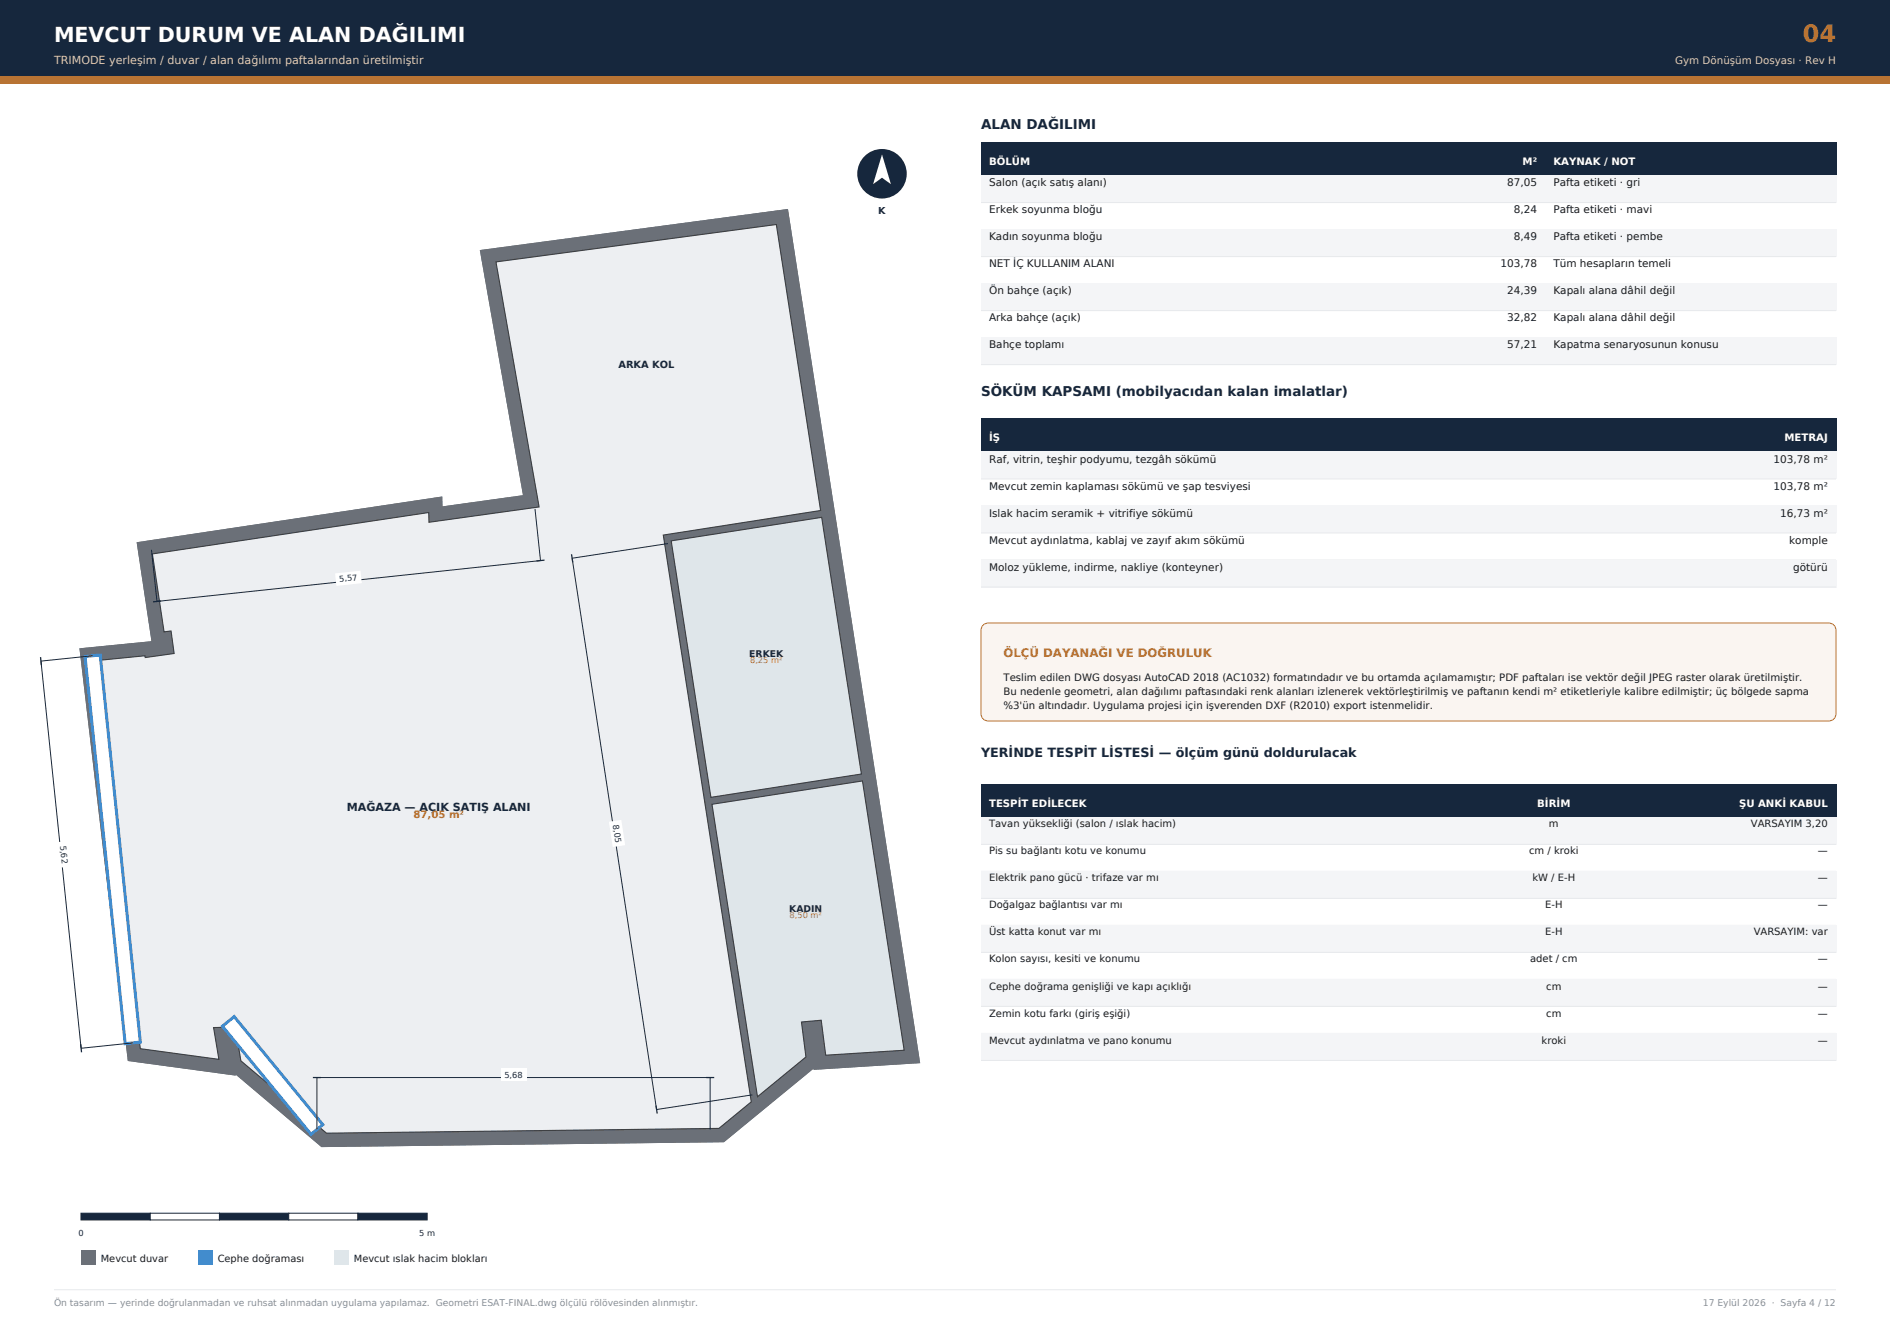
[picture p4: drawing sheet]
<svg xmlns="http://www.w3.org/2000/svg" width="420mm" height="297mm" viewBox="0 0 420 297" stroke-linecap="round" stroke-linejoin="round" font-family="sans-serif">
<defs><g id="words">
<text font-size="5.3" fill="#b87333" x="400.6" y="9.4">04</text>
<text font-size="4.6" fill="#fff" x="12" y="9.4">MEVCUT DURUM VE ALAN DAĞILIMI</text>
<g font-size="3" fill="#16273d">
<text x="218" y="28.6">ALAN DAĞILIMI</text>
<text x="218" y="88">SÖKÜM KAPSAMI (mobilyacıdan kalan imalatlar)</text>
</g>
<text font-size="2.8" fill="#16273d" x="218" y="168.2">YERİNDE TESPİT LİSTESİ — ölçüm günü doldurulacak</text>
<text font-size="2.6" fill="#b87333" x="223" y="146">ÖLÇÜ DAYANAĞI VE DOĞRULUK</text>
<text font-size="2.5" fill="#e8cdae" x="12" y="14.2">TRIMODE yerleşim / duvar / alan dağılımı paftalarından üretilmiştir</text>
<text font-size="2.5" fill="#16273d" x="77" y="180.1">MAĞAZA — AÇIK SATIŞ ALANI</text>
<text font-size="2.3" fill="#e8cdae" x="372.3" y="14.2">Gym Dönüşüm Dosyası · Rev H</text>
<g font-size="2.3" fill="#fff">
<text x="219.8" y="36.6">BÖLÜM</text>
<text x="338.4" y="36.6">M²</text>
<text x="345.2" y="36.6">KAYNAK / NOT</text>
<text x="219.8" y="98">İŞ</text>
<text x="396.5" y="98">METRAJ</text>
<text x="219.8" y="179.2">TESPİT EDİLECEK</text>
<text x="341.6" y="179.2">BİRİM</text>
<text x="386.5" y="179.2">ŞU ANKİ KABUL</text>
</g>
<g font-size="2.3" fill="#1c1c1c">
<text x="219.8" y="41.4">Salon (açık satış alanı)</text>
<text x="334.9" y="41.4">87,05</text>
<text x="345.2" y="41.4">Pafta etiketi · gri</text>
<text x="219.8" y="47.4">Erkek soyunma bloğu</text>
<text x="336.4" y="47.4">8,24</text>
<text x="345.2" y="47.4">Pafta etiketi · mavi</text>
<text x="219.8" y="53.4">Kadın soyunma bloğu</text>
<text x="336.4" y="53.4">8,49</text>
<text x="345.2" y="53.4">Pafta etiketi · pembe</text>
<text x="219.8" y="59.4">NET İÇ KULLANIM ALANI</text>
<text x="333.5" y="59.4">103,78</text>
<text x="345.2" y="59.4">Tüm hesapların temeli</text>
<text x="219.8" y="65.4">Ön bahçe (açık)</text>
<text x="334.9" y="65.4">24,39</text>
<text x="345.2" y="65.4">Kapalı alana dâhil değil</text>
<text x="219.8" y="71.4">Arka bahçe (açık)</text>
<text x="334.9" y="71.4">32,82</text>
<text x="345.2" y="71.4">Kapalı alana dâhil değil</text>
<text x="219.8" y="77.4">Bahçe toplamı</text>
<text x="334.9" y="77.4">57,21</text>
<text x="345.2" y="77.4">Kapatma senaryosunun konusu</text>
<text x="219.8" y="102.8">Raf, vitrin, teşhir podyumu, tezgâh sökümü</text>
<text x="394.1" y="102.8">103,78 m²</text>
<text x="219.8" y="108.8">Mevcut zemin kaplaması sökümü ve şap tesviyesi</text>
<text x="394.1" y="108.8">103,78 m²</text>
<text x="219.8" y="114.8">Islak hacim seramik + vitrifiye sökümü</text>
<text x="395.6" y="114.8">16,73 m²</text>
<text x="219.8" y="120.8">Mevcut aydınlatma, kablaj ve zayıf akım sökümü</text>
<text x="397.6" y="120.8">komple</text>
<text x="219.8" y="126.8">Moloz yükleme, indirme, nakliye (konteyner)</text>
<text x="398.5" y="126.8">götürü</text>
<text x="223" y="151.2">Teslim edilen DWG dosyası AutoCAD 2018 (AC1032) formatındadır ve bu ortamda açılamamıştır; PDF paftaları ise vektör değil JPEG raster olarak üretilmiştir.</text>
<text x="223" y="154.3">Bu nedenle geometri, alan dağılımı paftasındaki renk alanları izlenerek vektörleştirilmiş ve paftanın kendi m² etiketleriyle kalibre edilmiştir; üç bölgede sapma</text>
<text x="223" y="157.4">%3'ün altındadır. Uygulama projesi için işverenden DXF (R2010) export istenmelidir.</text>
</g>
<text font-size="2.3" fill="#b87333" x="91.9" y="181.7">87,05 m²</text>
<text font-size="2.2" fill="#16273d" x="137.4" y="81.7">ARKA KOL</text>
<g font-size="2.2" fill="#1c1c1c">
<text x="219.8" y="183.8">Tavan yüksekliği (salon / ıslak hacim)</text>
<text x="344.2" y="183.8">m</text>
<text x="389.1" y="183.8">VARSAYIM 3,20</text>
<text x="219.8" y="189.8">Pis su bağlantı kotu ve konumu</text>
<text x="339.8" y="189.8">cm / kroki</text>
<text x="404" y="189.8">—</text>
<text x="219.8" y="195.8">Elektrik pano gücü · trifaze var mı</text>
<text x="340.5" y="195.8">kW / E-H</text>
<text x="404" y="195.8">—</text>
<text x="219.8" y="201.8">Doğalgaz bağlantısı var mı</text>
<text x="343.4" y="201.8">E-H</text>
<text x="404" y="201.8">—</text>
<text x="219.8" y="207.8">Üst katta konut var mı</text>
<text x="343.4" y="207.8">E-H</text>
<text x="389.7" y="207.8">VARSAYIM: var</text>
<text x="219.8" y="213.8">Kolon sayısı, kesiti ve konumu</text>
<text x="340" y="213.8">adet / cm</text>
<text x="404" y="213.8">—</text>
<text x="219.8" y="219.8">Cephe doğrama genişliği ve kapı açıklığı</text>
<text x="343.6" y="219.8">cm</text>
<text x="404" y="219.8">—</text>
<text x="219.8" y="225.8">Zemin kotu farkı (giriş eşiği)</text>
<text x="343.6" y="225.8">cm</text>
<text x="404" y="225.8">—</text>
<text x="219.8" y="231.8">Mevcut aydınlatma ve pano konumu</text>
<text x="342.6" y="231.8">kroki</text>
<text x="404" y="231.8">—</text>
<text x="22.4" y="280.3">Mevcut duvar</text>
<text x="48.4" y="280.3">Cephe doğraması</text>
<text x="78.6" y="280.3">Mevcut ıslak hacim blokları</text>
</g>
<text font-size="2.1" fill="#16273d" x="195.2" y="47.5">K</text>
<g font-size="2" fill="#16273d">
<text x="166.5" y="146">ERKEK</text>
<text x="175.4" y="202.7">KADIN</text>
</g>
<g font-size="2" fill="#8a8f98">
<text x="12" y="290.2">Ön tasarım — yerinde doğrulanmadan ve ruhsat alınmadan uygulama yapılamaz. Geometri ESAT-FINAL.dwg ölçülü rölövesinden alınmıştır.</text>
<text x="378.4" y="290.2">17 Eylül 2026 · Sayfa 4 / 12</text>
</g>
<g font-size="1.8" fill="#16273d">
<text x="75.5" y="129.3" transform="rotate(-6 75.5 129.3)">5,57</text>
<text x="136.2" y="183.2" transform="rotate(81 136.2 183.2)">8,05</text>
<text x="13.4" y="187.8" transform="rotate(84 13.4 187.8)">5,62</text>
<text x="112.1" y="239.4">5,68</text>
<text x="17.4" y="274.6">0</text>
<text x="93.2" y="274.6">5 m</text>
</g>
<g font-size="1.8" fill="#b87333">
<text x="166.7" y="147.3">8,25 m²</text>
<text x="175.5" y="203.9">8,50 m²</text>
</g>
</g></defs>
<path d="M0 0h420v17h-420z" fill-rule="evenodd" fill="#16273d"/>
<path d="M0 17h420v1.6h-420z" fill-rule="evenodd" fill="#b87333"/>
<path d="M12 286.5h396" fill="none" stroke="#e7e9ec" stroke-width=".22"/>
<path d="M30.4 120.5l67.9-10.2v2.2l17.9-2.5-9.6-54.4 68.5-9.2 29.4 189.8-23.7 1.5v-.3l-19.9 16.3-89.5 1.1-19.1-16.1 .1 .2-24-3.2-10.7-91.7 16-1.6z" fill-rule="evenodd" fill="#6b7078"/>
<path d="M33.9 123l61.4-9.1v2.1l24.5-3.4-9.6-54.4 62.3-8.3 9.9 63.5-35 5.5 19.6 125.9-7.2 5.9-87.2 1-19.1-16-1.2-7.5-4.8 .1 1.1 7-17.4-2.3-10.1-86.2 11.1-1.1 .1 .4 6.4-.9-.7-5-1.5 .2z" fill-rule="evenodd" fill="#edeff2"/>
<g fill="#dfe6ea">
<path d="M149.2 120.1l33.4-5.2 8.8 57-33.4 5.2z" fill-rule="evenodd"/>
<path d="M158.2 178.7l33.5-5.2 9.2 59.8-17.4 1.1-1-7.8-4.4 .4 1 7.8-10.8 8.8z" fill-rule="evenodd"/>
</g>
<path d="M30.4 120.5l67.9-10.2v2.2l17.9-2.5-9.6-54.4 68.5-9.2 29.4 189.8-23.7 1.5v-.3l-19.9 16.3-89.5 1.1-19.1-16.1 .1 .2-24-3.2-10.7-91.7 16-1.6zM158.2 178.7l10.1 64.9 10.8-8.8-1-7.8 4.4-.4 1 7.8 17.4-1.1-9.2-59.8zM33.9 123l2.6 17.4 1.5-.2 .7 5-6.4 .9-.1-.4-11.1 1.1 10.1 86.2 17.4 2.3-1.1-7 4.8-.1 1.2 7.5 19.1 16 87.2-1 7.2-5.9-19.6-125.9 35-5.5-9.9-63.5-62.3 8.3 9.6 54.4-24.5 3.4v-2.1zM149.2 120.1l8.8 57 33.4-5.2-8.8-57z" fill-rule="evenodd" fill="#6b7078"/>
<path d="M33.9 123l61.4-9.1v2.1l24.5-3.4-9.6-54.4 62.3-8.3 9.9 63.5-35 5.5 19.6 125.9-7.2 5.9-87.2 1-19.1-16-1.2-7.5-4.8 .1 1.1 7-17.4-2.3-10.1-86.2 11.1-1.1 .1 .4 6.4-.9-.7-5-1.5 .2zM149.2 120.1l33.4-5.2 8.8 57-33.4 5.2zM158.2 178.7l33.5-5.2 9.2 59.8-17.4 1.1-1-7.8-4.4 .4 1 7.8-10.8 8.8z" fill="none" stroke="#3a3f46" stroke-width=".25"/>
<g fill="#fff" stroke="#3e8acc" stroke-width=".67" stroke-linecap="butt">
<path d="M18.9 145.8l3.4-.3 8.9 86-3.4 .3z" fill-rule="evenodd"/>
<path d="M49.4 228l2.6-2.2 19.7 24-2.6 2.2z" fill-rule="evenodd"/>
</g>
<path d="M70.4 250.9v-11.5h87.4v11.5" fill="none" stroke="#16273d" stroke-width=".22"/>
<path d="M69.5 239.4h1.8M156.9 239.4h1.8" fill="none" stroke="#16273d" stroke-width=".28"/>
<path d="M111.3 237.4h5.7v2.8h-5.7z" fill-rule="evenodd" fill="#fff"/>
<path d="M20.6 145.7l-11.5 1.2 8.9 86 11.5-1.2" fill="none" stroke="#16273d" stroke-width=".22"/>
<path d="M9 146l.2 1.8M17.9 232l.2 1.8" fill="none" stroke="#16273d" stroke-width=".28"/>
<path d="M12.5 187.1l2.8-.3 .5 5.7-2.7 .3z" fill-rule="evenodd" fill="#fff"/>
<path d="M148.4 120.7l-21.3 3.3 18.8 122.5 21.3-3.3" fill="none" stroke="#16273d" stroke-width=".22"/>
<path d="M127 123.1l.3 1.8M145.8 245.6l.2 1.8" fill="none" stroke="#16273d" stroke-width=".28"/>
<path d="M135.3 182.6l2.8-.5 .8 5.6-2.7 .5z" fill-rule="evenodd" fill="#fff"/>
<path d="M118.9 113.1l1.2 11.4-85.2 9.1-1.2-11.5" fill="none" stroke="#16273d" stroke-width=".22"/>
<path d="M35.8 133.5l-1.8 .2M121 124.4l-1.8 .2" fill="none" stroke="#16273d" stroke-width=".28"/>
<path d="M74.5 127.4l5.6-.6 .3 2.8-5.6 .6z" fill-rule="evenodd" fill="#fff"/>
<circle cx="196" cy="38.6" r="5.5" fill="#16273d"/>
<path d="M196 34.3l2 6.6-2-1.4-2 1.4z" fill-rule="evenodd" fill="#fff"/>
<path d="M18 269.5h15.4v1.5h-15.4z" fill-rule="evenodd" fill="#16273d" stroke="#16273d" stroke-width=".22"/>
<path d="M33.4 269.5h15.4v1.5h-15.4z" fill-rule="evenodd" fill="#fff" stroke="#16273d" stroke-width=".22"/>
<path d="M48.8 269.5h15.4v1.5h-15.4z" fill-rule="evenodd" fill="#16273d" stroke="#16273d" stroke-width=".22"/>
<path d="M64.2 269.5h15.3v1.5h-15.3z" fill-rule="evenodd" fill="#fff" stroke="#16273d" stroke-width=".22"/>
<path d="M79.5 269.5h15.4v1.5h-15.4z" fill-rule="evenodd" fill="#16273d" stroke="#16273d" stroke-width=".22"/>
<path d="M18 277.8h3.2v3.2h-3.2z" fill-rule="evenodd" fill="#6b7078"/>
<path d="M44 277.8h3.2v3.2h-3.2z" fill-rule="evenodd" fill="#3e8acc"/>
<path d="M74.2 277.8h3.2v3.2h-3.2z" fill-rule="evenodd" fill="#dfe6ea"/>
<path d="M218 31.6h190v7.4h-190z" fill-rule="evenodd" fill="#16273d"/>
<path d="M218 39h190v6h-190z" fill-rule="evenodd" fill="#f4f5f7"/>
<path d="M218 45h190M218 51h190" fill="none" stroke="#e7e9ec" stroke-width=".22"/>
<path d="M218 51h190v6h-190z" fill-rule="evenodd" fill="#f4f5f7"/>
<path d="M218 57h190M218 63h190" fill="none" stroke="#e7e9ec" stroke-width=".22"/>
<path d="M218 63h190v6h-190z" fill-rule="evenodd" fill="#f4f5f7"/>
<path d="M218 69h190M218 75h190" fill="none" stroke="#e7e9ec" stroke-width=".22"/>
<path d="M218 75h190v6h-190z" fill-rule="evenodd" fill="#f4f5f7"/>
<path d="M218 81h190" fill="none" stroke="#e7e9ec" stroke-width=".22"/>
<path d="M218 93h190v7.4h-190z" fill-rule="evenodd" fill="#16273d"/>
<path d="M218 100.4h190v6h-190z" fill-rule="evenodd" fill="#f4f5f7"/>
<path d="M218 106.4h190M218 112.4h190" fill="none" stroke="#e7e9ec" stroke-width=".22"/>
<path d="M218 112.4h190v6h-190z" fill-rule="evenodd" fill="#f4f5f7"/>
<path d="M218 118.4h190M218 124.4h190" fill="none" stroke="#e7e9ec" stroke-width=".22"/>
<path d="M218 124.4h190v6h-190z" fill-rule="evenodd" fill="#f4f5f7"/>
<path d="M218 130.4h190" fill="none" stroke="#e7e9ec" stroke-width=".22"/>
<path d="M218.5 138.9l1.1-.5h186.8a1.6 1.6 0 0 1 1.6 1.6v18.6a1.6 1.6 0 0 1-1.6 1.6h-186.8a1.6 1.6 0 0 1-1.6-1.6v-18.6z" fill-rule="evenodd" fill="#faf5f1" stroke="#b87333" stroke-width=".22"/>
<path d="M218 174.2h190v7.4h-190z" fill-rule="evenodd" fill="#16273d"/>
<path d="M218 181.6h190v6h-190z" fill-rule="evenodd" fill="#f4f5f7"/>
<path d="M218 187.6h190M218 193.6h190" fill="none" stroke="#e7e9ec" stroke-width=".22"/>
<path d="M218 193.6h190v6h-190z" fill-rule="evenodd" fill="#f4f5f7"/>
<path d="M218 199.6h190M218 205.6h190" fill="none" stroke="#e7e9ec" stroke-width=".22"/>
<path d="M218 205.6h190v6h-190z" fill-rule="evenodd" fill="#f4f5f7"/>
<path d="M218 211.6h190M218 217.6h190" fill="none" stroke="#e7e9ec" stroke-width=".22"/>
<path d="M218 217.6h190v6h-190z" fill-rule="evenodd" fill="#f4f5f7"/>
<path d="M218 223.6h190M218 229.6h190" fill="none" stroke="#e7e9ec" stroke-width=".22"/>
<path d="M218 229.6h190v6h-190z" fill-rule="evenodd" fill="#f4f5f7"/>
<path d="M218 235.6h190" fill="none" stroke="#e7e9ec" stroke-width=".22"/>
<use href="#words"/>
</svg>
